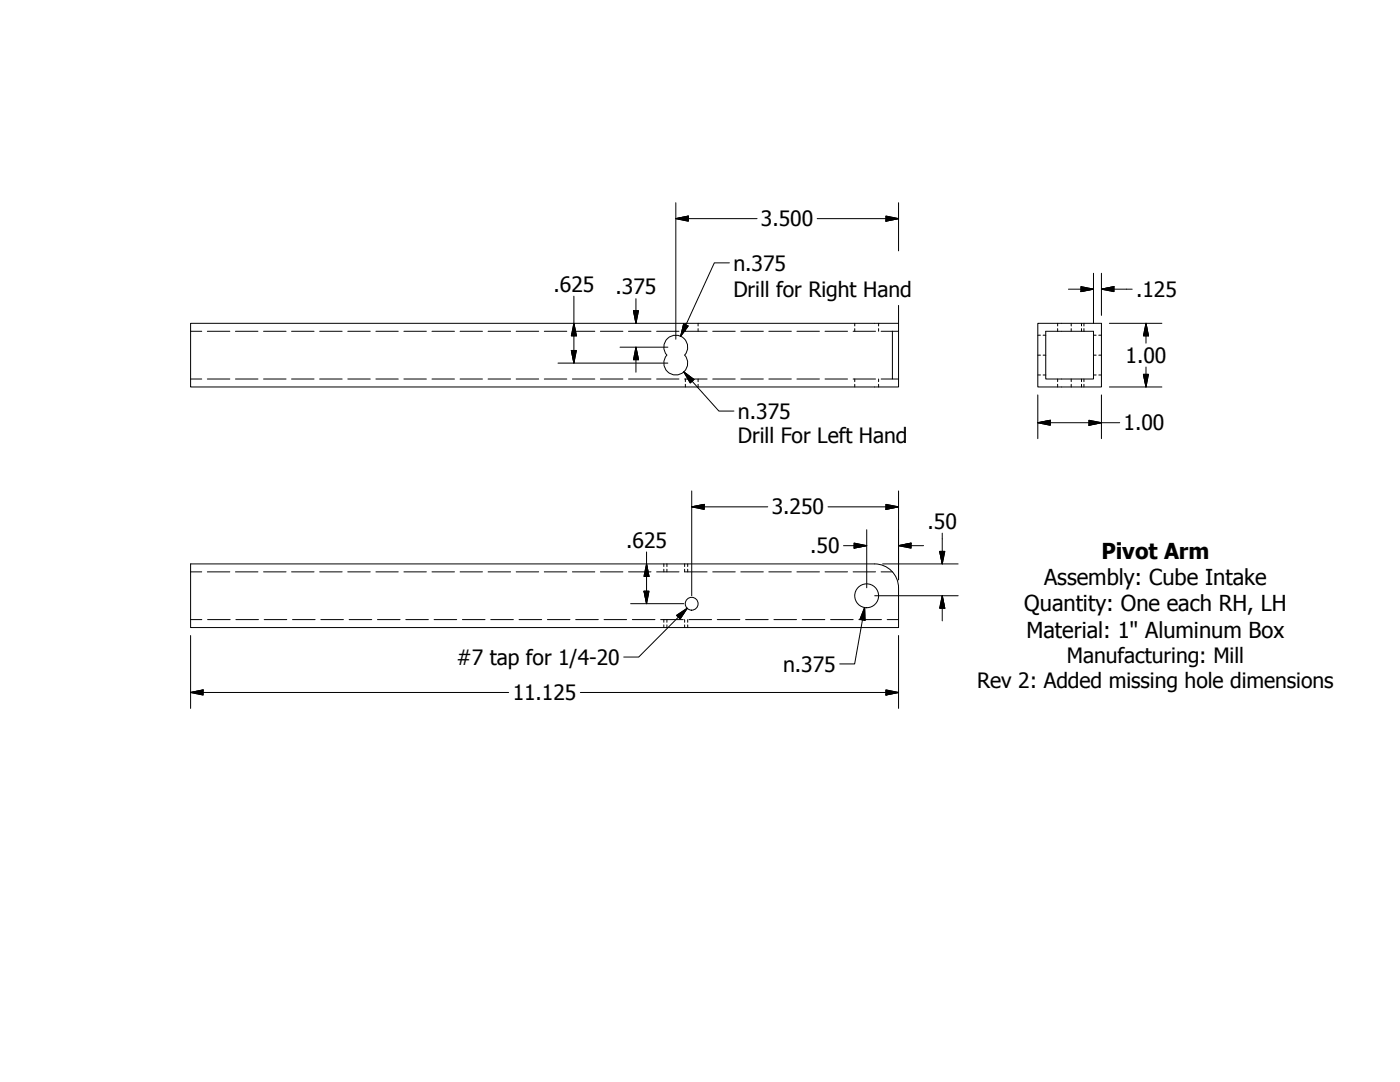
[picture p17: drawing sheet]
<svg xmlns="http://www.w3.org/2000/svg" width="279mm" height="216mm" viewBox="0 0 279 216" stroke-linecap="round" stroke-linejoin="round" font-family="sans-serif">
<defs><g id="words">
<g font-size="4.4">
<text x="219.8" y="111.5">Pivot Arm</text>
<text x="208.4" y="116.8">Assembly: Cube Intake</text>
<text x="204.4" y="122">Quantity: One each RH, LH</text>
<text x="204.9" y="127.2">Material: 1&quot; Aluminum Box</text>
</g>
<g font-size="4.3">
<text x="146.4" y="54">n.375</text>
<text x="147.3" y="83.5">n.375</text>
<text x="156.3" y="134">n.375</text>
</g>
<g font-size="4.2">
<text x="151.9" y="45.1">3.500</text>
<text x="110.5" y="58.2">.625</text>
<text x="122.9" y="58.8">.375</text>
<text x="146.4" y="59.3">Drill for Right Hand</text>
<text x="226.7" y="59.2">.125</text>
<text x="224.6" y="72.4">1.00</text>
<text x="147.3" y="88.5">Drill For Left Hand</text>
<text x="224.2" y="85.9">1.00</text>
<text x="154" y="102.7">3.250</text>
<text x="185.1" y="105.5">.50</text>
<text x="125" y="109.3">.625</text>
<text x="161.7" y="110.4">.50</text>
<text x="91.1" y="132.6">#7 tap for 1/4-20</text>
<text x="195" y="137.3">Rev 2: Added missing hole dimensions</text>
<text x="212.9" y="132.3">Manufacturing: Mill</text>
<text x="102.3" y="139.7">11.125</text>
</g>
</g></defs>
<!-- layer: Visible (ANSI) -->
<g fill="none" stroke="#000" stroke-width=".2">
<path d="M38 64.5h141.3v1.6h-1.2v9.5h1.2v1.6h-141.3zM133.2 67.6a2.38 2.38 0 0 1 3.3 0 2.38 2.38 0 0 1 .1 3.3 2.38 2.38 0 0 1-.1 3.3 2.38 2.38 0 0 1-3.3 0 2.38 2.38 0 0 1-.1-3.3 2.38 2.38 0 0 1 .1-3.3zM179.3 66.1v9.5M207.1 64.5h12.7v12.7h-12.7zM208.7 66.1h9.5v9.5h-9.5zM38 112.5h136.6a4.8 4.8 0 0 1 4.7 4.8v7.9h-141.3z"/>
<circle cx="173" cy="118.9" r="2.38"/>
<circle cx="138" cy="120.5" r="1.28"/>
</g>
<!-- layer: Visible Narrow (ANSI) -->
<g fill="none" stroke="#000" stroke-width=".2">
<path d="M38 66.1h2.3M38 75.6h2.3M41.4 66.1h4.5M41.4 75.6h4.5M47 66.1h4.5M47 75.6h4.5M52.6 66.1h4.5M52.6 75.6h4.5M58.2 66.1h4.5M58.2 75.6h4.5M63.8 66.1h4.5M63.8 75.6h4.5"/>
<path d="M69.4 66.1h4.5M69.4 75.6h4.5M75 66.1h4.5M75 75.6h4.5M80.6 66.1h4.5M80.6 75.6h4.5M86.2 66.1h4.5M86.2 75.6h4.5M91.8 66.1h4.5M91.8 75.6h4.5M97.4 66.1h4.5M97.4 75.6h4.5"/>
<path d="M103 66.1h4.5M103 75.6h4.5M108.6 66.1h4.5M108.6 75.6h4.5M114.2 66.1h4.5M114.2 75.6h4.5M119.8 66.1h4.5M119.8 75.6h4.5M125.4 66.1h4.5M125.4 75.6h4.5M131 66.1h4.5M131 75.6h4.5"/>
<path d="M136.6 66.1h4.5M136.6 75.6h4.5M136.8 64.5v.5M136.8 65.6v.5M136.8 75.6v.6M136.8 76.7v.5M139.3 64.5v.5M139.3 65.6v.5M139.3 75.6v.6M139.3 76.7v.5M142.2 66.1h4.5M142.2 75.6h4.5"/>
<path d="M147.8 66.1h4.5M147.8 75.6h4.5M153.4 66.1h4.5M153.4 75.6h4.5M159 66.1h4.5M159 75.6h4.5M164.7 66.1h4.4M164.7 75.6h4.4M170.3 66.1h4.4M170.3 75.6h4.4M170.6 64.5v.5M170.6 65.6v.5"/>
<path d="M170.6 75.6v.6M170.6 76.7v.5M175.3 64.5v.5M175.3 65.6v.5M175.3 75.6v.6M175.3 76.7v.5M175.9 66.1h2.2M175.9 75.6h2.2M207.1 70.9h.5M207.1 74.8h.5M207.1 66.9h.5M208.2 70.9h.5"/>
<path d="M208.2 74.8h.5M208.2 66.9h.5M211.1 64.5v.5M211.1 65.6v.5M211.1 75.6v.6M211.1 76.7v.5M213.8 64.5v.5M213.8 65.6v.5M213.8 75.6v.6M213.8 76.7v.5M215.8 64.5v.5M215.8 65.6v.5"/>
<path d="M215.8 75.6v.6M215.8 76.7v.5M216.3 64.5v.5M216.3 65.6v.5M216.3 75.6v.6M216.3 76.7v.5M218.2 70.9h.6M218.2 74.8h.6M218.2 66.9h.6M219.3 70.9h.5M219.3 74.8h.5M219.3 66.9h.5"/>
<path d="M38 114.1h2.3M41.4 114.1h4.5M47 114.1h4.5M52.6 114.1h4.5M58.2 114.1h4.5M63.8 114.1h4.5M69.4 114.1h4.5M75 114.1h4.5M80.6 114.1h4.5M86.2 114.1h4.5M91.8 114.1h4.5M97.4 114.1h4.5"/>
<path d="M103 114.1h4.5M108.6 114.1h4.5M114.2 114.1h4.5M119.8 114.1h4.5M125.4 114.1h4.5M131 114.1h4.5M132.5 112.5v.6M132.5 113.6v.5M133.1 112.5v.6M133.1 113.6v.5M136.6 113.6v.5h4.5M136.6 112.5v.6"/>
<path d="M137.2 112.5v.6M137.2 113.6v.5M142.2 114.1h4.5M147.8 114.1h4.5M153.4 114.1h4.5M159 114.1h4.5M164.7 114.1h4.4M170.3 114.1h4.4M175.9 114.1h2.2M38 123.6h2.3M41.4 123.6h4.5M47.1 123.6h4.5"/>
<path d="M52.7 123.6h4.5M58.4 123.6h4.5M64 123.6h4.5M69.7 123.6h4.5M75.3 123.6h4.5M81 123.6h4.5M86.6 123.6h4.5M92.3 123.6h4.5M97.9 123.6h4.5M103.6 123.6h4.5M109.2 123.6h4.5M114.9 123.6h4.5"/>
<path d="M120.5 123.6h4.6M126.2 123.6h4.5M131.8 123.6h4.6M132.5 123.6v.6M132.5 124.7v.5M133.1 123.6v.6M133.1 124.7v.5M136.6 123.6v.6M136.6 124.7v.5M137.2 123.6v.6M137.2 124.7v.5M137.5 123.6h4.5"/>
<path d="M143.2 123.6h4.5M148.8 123.6h4.5M154.5 123.6h4.5M160.1 123.6h4.5M165.8 123.6h4.5M171.4 123.6h4.5M177.1 123.6h2.2"/>
</g>
<!-- layer: Symbol (ANSI) -->
<g fill="none" stroke="#000" stroke-width=".2">
<path d="M114.5 59.1v13.4M126.9 59.6v4.9M134.9 43.6l2.5-.5v1zM134.9 43.6h16.2M134.9 40.4v27.3M145.6 52.5h-3l-6.8 14.6M163.1 43.6h16.2M176.8 43.1l2.5 .5-2.5 .5zM179.3 40.4v9.7M213.2 57.7h5M215.7 57.2l2.5 .5-2.5 .5zM218.2 54.5v10"/>
<path d="M219.8 57.7l2.5-.5v1zM219.8 54.5v8.4M219.8 57.7h6.2M111.4 72.5h21.9M114 69.9h1l-.5 2.6zM114.5 64.5l.5 2.5h-1zM123.7 69.3h9.6M126.4 62h1l-.5 2.5zM126.9 69.3l.5 2.5h-1zM126.9 69.3v5M136.4 64.6l1 .4-1.6 2.1zM136.5 74.2l2 1.5-.7 .7z"/>
<path d="M136.5 74.2l7 7.8h3M179.3 60.9v3.6M207.1 78.8v8.7M219.8 78.8v8.7M221.4 64.5h10.5M221.4 77.2h10.5M228.2 74.7h1l-.5 2.5zM228.7 64.5l.5 2.5h-1zM228.7 64.5v4M228.7 73.2v4M138 98v20.9M179.3 98v17.7"/>
<path d="M207.1 84.3l2.5-.4v1zM207.1 84.3h16.4M217.3 83.9l2.5 .4-2.5 .6zM128.5 118h1l-.5 2.5zM129 112.5l.5 2.5h-1zM129 110.1v10.4M138 101.1l2.5-.5v1zM138 101.1h15.2M165.2 101.1h14.1M168.3 108.9h4.7M170.5 108.4l2.5 .5-2.5 .5zM173 105.7v11.6"/>
<path d="M174.6 118.9h16.6M176.1 112.5h15.1M176.8 100.6l2.5 .5-2.5 .5zM179.3 108.9l2.5-.5v1zM179.3 108.9h5M187.5 110h1.1l-.6 2.5zM188 118.9l.6 2.5h-1.1zM188 106.4v6.1M188 118.9v5M38 138.2l2.5-.5v1zM38 138.2h63.5M38 126.8v14.6"/>
<path d="M115.8 138.2h63.5M125.9 120.5h10.6M135 122.8l2.1-1.4-1.4 2.1zM137.1 121.4l-9.6 9.7h-3M172.6 121.2v2.6l-1-.2zM172.6 121.2l-2 11.3h-3M176.8 137.7l2.5 .5-2.5 .5zM179.3 126.8v14.6"/>
</g>
<g fill="#000" stroke="#000" stroke-width=".2">
<path d="M134.9 43.6l2.5-.5zM134.9 43.6l2.5-.5v1zM176.8 44.1l2.5-.5zM176.8 43.1l2.5 .5-2.5 .5zM215.7 58.2l2.5-.5zM215.7 57.2l2.5 .5-2.5 .5zM219.8 57.7l2.5-.5zM219.8 57.7l2.5-.5v1zM114 69.9l.5 2.6zM114 69.9h1l-.5 2.6zM114.5 64.5l.5 2.5zM114.5 64.5l.5 2.5h-1z"/>
<path d="M126.4 62l.5 2.5zM126.4 62h1l-.5 2.5zM126.9 69.3l.5 2.5zM126.9 69.3l.5 2.5h-1zM136.4 64.6l-.6 2.5zM136.4 64.6l1 .4-1.6 2.1zM136.5 74.2l2 1.5zM136.5 74.2l2 1.5-.7 .7zM228.2 74.7l.5 2.5zM228.2 74.7h1l-.5 2.5zM228.7 64.5l.5 2.5zM228.7 64.5l.5 2.5h-1z"/>
<path d="M207.1 84.3l2.5-.4zM207.1 84.3l2.5-.4v1zM217.3 84.9l2.5-.6zM217.3 83.9l2.5 .4-2.5 .6zM128.5 118l.5 2.5zM128.5 118h1l-.5 2.5zM129 112.5l.5 2.5zM129 112.5l.5 2.5h-1zM138 101.1l2.5-.5zM138 101.1l2.5-.5v1zM170.5 109.4l2.5-.5zM170.5 108.4l2.5 .5-2.5 .5z"/>
<path d="M176.8 101.6l2.5-.5zM176.8 100.6l2.5 .5-2.5 .5zM179.3 108.9l2.5-.5zM179.3 108.9l2.5-.5v1zM187.5 110l.5 2.5zM187.5 110h1.1l-.6 2.5zM38 138.2l2.5-.5zM38 138.2l2.5-.5v1zM137.1 121.4l-1.4 2.1zM135 122.8l2.1-1.4-1.4 2.1zM172.6 121.2v2.6zM172.6 121.2v2.6l-1-.2z"/>
<path d="M176.8 138.7l2.5-.5zM176.8 137.7l2.5 .5-2.5 .5zM188 118.9l.6 2.5zM188 118.9l.6 2.5h-1.1z"/>
</g>
<use href="#words"/>
</svg>
